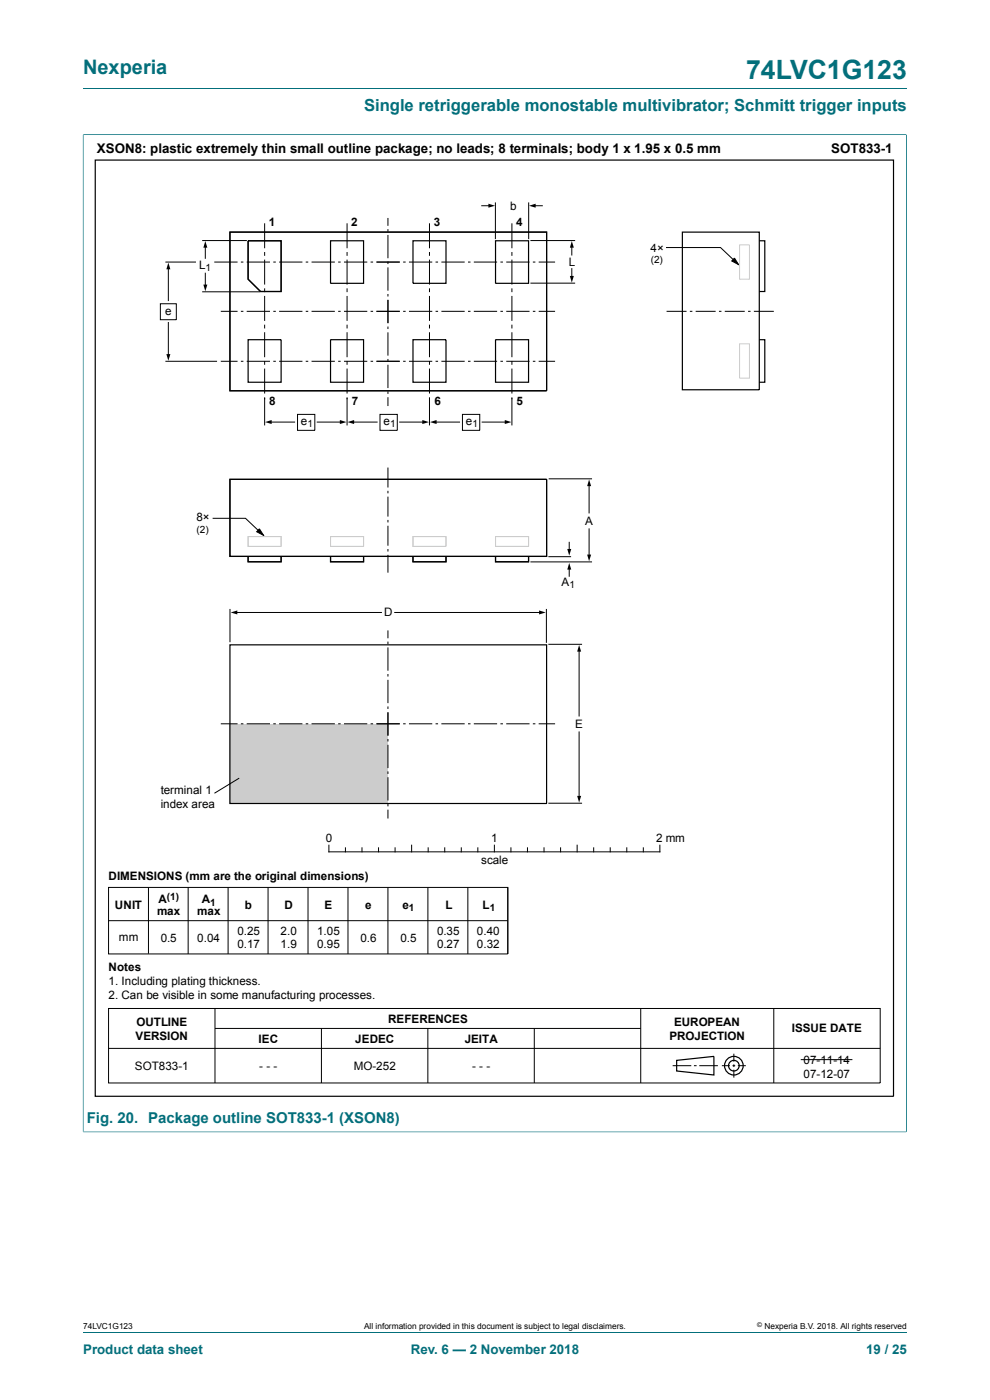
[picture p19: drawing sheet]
<svg xmlns="http://www.w3.org/2000/svg" width="210mm" height="297mm" viewBox="0 0 210 297" stroke-linecap="round" stroke-linejoin="round" font-family="sans-serif">
<defs><g id="words">
<text font-size="5.6" fill="#036f7b" x="158.3" y="16.8">74LVC1G123</text>
<text font-size="4.2" fill="#036f7b" x="17.6" y="15.6">Nexperia</text>
<text font-size="3.5" fill="#036f7b" x="77.2" y="23.7">Single retriggerable monostable multivibrator; Schmitt trigger inputs</text>
<text font-size="3.2" fill="#036f7b" x="18.4" y="238.3">Fig. 20. Package outline SOT833-1 (XSON8)</text>
<g font-size="2.8">
<text x="20.6" y="32.5">XSON8: plastic extremely thin small outline package; no leads; 8 terminals; body 1 x 1.95 x 0.5 mm</text>
<text x="176.3" y="32.5">SOT833-1</text>
</g>
<g font-size="2.8" fill="#036f7b">
<text x="17.6" y="287.2">Product data sheet</text>
<text x="87.2" y="287.2">Rev. 6 — 2 November 2018</text>
<text x="183.7" y="287.2">19 / 25</text>
</g>
<g font-size="2.5">
<text x="57" y="48">1</text>
<text x="74.5" y="48">2</text>
<text x="92" y="48">3</text>
<text x="108.2" y="44.5">b</text>
<text x="109.5" y="48">4</text>
<text x="138" y="53.4">4×</text>
<text x="42.2" y="57.1">L</text>
<text x="120.6" y="56.4">L</text>
<text x="35" y="66.8">e</text>
<text x="57.1" y="85.9">8</text>
<text x="74.6" y="85.9">7</text>
<text x="92.1" y="85.9">6</text>
<text x="109.6" y="85.9">5</text>
<text x="63.8" y="90.1">e</text>
<text x="81.3" y="90.1">e</text>
<text x="98.8" y="90.1">e</text>
<text x="41.7" y="110.6">8×</text>
<text x="124.1" y="111.4">A</text>
<text x="119.1" y="124.2">A</text>
<text x="81.5" y="130.8">D</text>
<text x="122" y="154.5">E</text>
<text x="34.1" y="168.4">terminal 1</text>
<text x="34.1" y="171.4">index area</text>
<text x="69.1" y="178.6">0</text>
<text x="104.2" y="178.6">1</text>
<text x="139.2" y="178.6">2 mm</text>
<text x="102" y="183.4">scale</text>
<text x="23" y="186.6">DIMENSIONS (mm are the original dimensions)</text>
<text x="33.6" y="191.6">A</text>
<text x="42.8" y="191.6">A</text>
<text x="24.4" y="192.7">UNIT</text>
<text x="33.3" y="194.1">max</text>
<text x="41.8" y="194.1">max</text>
<text x="51.9" y="192.7">b</text>
<text x="60.3" y="192.7">D</text>
<text x="68.8" y="192.7">E</text>
<text x="77.5" y="192.7">e</text>
<text x="85.4" y="192.7">e</text>
<text x="94.5" y="192.7">L</text>
<text x="102.4" y="192.7">L</text>
<text x="25.2" y="199.7">mm</text>
<text x="34.1" y="199.8">0.5</text>
<text x="41.8" y="199.8">0.04</text>
<text x="50.4" y="198.4">0.25</text>
<text x="50.4" y="201.2">0.17</text>
<text x="59.5" y="198.4">2.0</text>
<text x="59.5" y="201.2">1.9</text>
<text x="67.3" y="198.4">1.05</text>
<text x="67.3" y="201.2">0.95</text>
<text x="76.4" y="199.8">0.6</text>
<text x="85" y="199.8">0.5</text>
<text x="92.7" y="198.4">0.35</text>
<text x="92.7" y="201.2">0.27</text>
<text x="101.2" y="198.4">0.40</text>
<text x="101.2" y="201.2">0.32</text>
<text x="23" y="206">Notes</text>
<text x="23" y="209">1. Including plating thickness.</text>
<text x="23" y="212">2. Can be visible in some manufacturing processes.</text>
<text x="28.8" y="220.6">VERSION</text>
<text x="29" y="217.6">OUTLINE</text>
<text x="54.9" y="221.3">IEC</text>
<text x="75.4" y="221.3">JEDEC</text>
<text x="82.4" y="217">REFERENCES</text>
<text x="98.6" y="221.3">JEITA</text>
<text x="142" y="220.6">PROJECTION</text>
<text x="143" y="217.6">EUROPEAN</text>
<text x="168" y="219">ISSUE DATE</text>
<text x="28.6" y="226.9">SOT833-1</text>
<text x="55" y="226.9">- - -</text>
<text x="75.1" y="227">MO-252</text>
<text x="100.1" y="226.9">- - -</text>
<text x="170.4" y="225.6">07-11-14</text>
<text x="170.4" y="228.6">07-12-07</text>
</g>
<g font-size="2.1">
<text x="43.6" y="57.6">1</text>
<text x="138" y="55.8">(2)</text>
<text x="65.2" y="90.6">1</text>
<text x="82.7" y="90.6">1</text>
<text x="100.2" y="90.6">1</text>
<text x="41.7" y="113.1">(2)</text>
<text x="120.8" y="124.7">1</text>
<text x="35.4" y="190.9">(1)</text>
<text x="44.6" y="192.1">1</text>
<text x="86.7" y="193.3">1</text>
<text x="103.9" y="193.3">1</text>
</g>
<g font-size="1.8">
<text x="17.6" y="282">74LVC1G123</text>
<text x="77.2" y="282">All information provided in this document is subject to legal disclaimers.</text>
<text x="162.2" y="282">Nexperia B.V. 2018. All rights reserved</text>
</g>
<text font-size="1.4" x="160.6" y="281.6">©</text>
</g></defs>
<path d="M17.6 18.8h174.8M17.6 28.6h174.7M17.6 28.5v211.7M192.3 28.5v211.7M17.6 240.1h174.7" fill="none" stroke="#036f7b" stroke-width=".21"/>
<path d="M48.7 153.5h33.6v17h-33.6z" fill="#ccc"/>
<g fill="none" stroke="#000" stroke-width=".21">
<path d="M35.1 55.6h6.5M35.7 56.8v7M42.9 51h9.5M43.6 52.3v2.5M43.6 58v2.7M45.5 55.6h4.9M51.1 55.6h.5M52.3 55.6h5M56.1 47.4v5.3M56.1 53.5v.8M56.1 55.1v5.3M58 55.6h.5"/>
<path d="M59.2 55.6h4.9M64.9 55.6h.5M66.1 55.6h4.9M71.7 55.6h.6M73 55.6h4.9M73.6 47.4v5.3M73.6 53.5v.8M73.6 55.1v5.3M78.6 55.6h.5M79.8 55.6h5M82.3 46.2v1.7M82.3 48.6v.5"/>
<path d="M82.3 49.8v5M82.3 55.5v.5M82.3 56.7v5M85.5 55.6h.5M86.8 55.6h4.9M91.1 47.4v5.3M91.1 53.5v.8M91.1 55.1v5.3M92.4 55.6h.5M93.6 55.6h5M99.3 55.6h.5M100.5 55.6h4.9"/>
<path d="M102.2 43.6h1.7M105.1 42.9v7.8M106.2 55.6h.5M107.4 55.6h4.9M108.6 47.4v5.3M108.6 53.5v.8M108.6 55.1v5.3M112.1 42.9v7.8M112.5 51h9.5M113 55.6h.6M113.3 43.6h1.7M114.3 55.6h3.4"/>
<path d="M121.3 52.3v1.8M121.3 57v1.8M141.3 52.5h11.5l3.2 3.1M155.8 54.7l.9 1.4-1.5-.7zM34 64.4h3.4v3.4h-3.4zM35.1 76.6h10.9M35.7 68.4v7M42.9 61.9h12.3M46.8 66h3.6M46.8 76.6h3.6M51.1 66h.5M51.1 76.6h.5"/>
<path d="M52.3 66h5M52.3 76.6h5M56.1 61.2v.8M56.1 62.8v5.3M56.1 68.9v.8M56.1 70.5v5.3M56.1 76.6v.8M56.1 78.2v5.3M58 66h.5M58 76.6h.5M59.2 66h4.9M59.2 76.6h4.9"/>
<path d="M64.9 66h.5M64.9 76.6h.5M66.1 66h4.9M66.1 76.6h4.9M71.7 66h.6M71.7 76.6h.6M73 66h4.9M73 76.6h4.9M73.6 61.2v.8M73.6 62.8v5.3M73.6 68.9v.8M73.6 70.5v5.3"/>
<path d="M73.6 76.6v.8M73.6 78.2v5.3M78.6 66h.5M78.6 76.6h.5M79.8 66h5M79.8 76.6h5M82.3 62.4v.5M82.3 63.6v5M82.3 69.3v.5M82.3 70.5v4.9M82.3 76.2v.5M82.3 77.4v4.9"/>
<path d="M85.5 66h.5M85.5 76.6h.5M86.8 66h4.9M86.8 76.6h4.9M91.1 61.2v.8M91.1 62.8v5.3M91.1 68.9v.8M91.1 70.5v5.3M91.1 76.6v.8M91.1 78.2v5.3M92.4 66h.5M92.4 76.6h.5"/>
<path d="M93.6 66h5M93.6 76.6h5M99.3 66h.5M99.3 76.6h.5M100.5 66h4.9M100.5 76.6h4.9M106.2 66h.5M106.2 76.6h.5M107.4 66h4.9M107.4 76.6h4.9M108.6 61.2v.8M108.6 62.8v5.3"/>
<path d="M108.6 68.9v.8M108.6 70.5v5.3M108.6 76.6v.8M108.6 78.2v5.3M112.5 60.1h9.5M113 66h.6M113 76.6h.6M114.3 66h3.4M114.3 76.6h3.4M141.4 66h4.2M146.3 66h.6M147.6 66h4.2"/>
<path d="M152.5 66h.5M153.7 66h4.3M158.7 66h.5M159.9 66h4.2M56.1 84.3v6M57.3 89.5h5.2M63.1 87.9h3.7v3.4h-3.7zM67.3 89.5h5.1M73.6 84.3v6M74.8 89.5h5.2M80.6 87.9h3.7v3.4h-3.7zM82.3 83v.6"/>
<path d="M82.3 84.3v1.8M82.3 99.2v4.2M84.8 89.5h5.1M91.1 84.3v6M92.3 89.5h5.2M98.1 87.9h3.7v3.4h-3.7zM102.3 89.5h5.1M108.6 84.3v6M45.1 110h7l3.2 3M55 112.2l.9 1.4-1.5-.8zM82.3 104.1v.6M82.3 105.4v4.2"/>
<path d="M82.3 110.3v.5M82.3 111.5v4.3M82.3 116.5v.5M82.3 117.7v3.8M112.5 119.2h13.1M116.3 118.1h4.8M116.4 101.6h9.2M120.7 115.1v1.6M125 102.8v6M125 112.2v5.7M48.8 129.2v7M50.1 129.9h30.8"/>
<path d="M82.3 133.7v1.7M82.3 136.1v.5M82.3 137.3v5M83.7 129.9h30.9M115.9 129.2v7.2M116.3 136.7h7.2M120.7 120.6v1.6M122.8 138v13.9M46.8 153.5h3.6M51.1 153.5h.5M52.3 153.5h5M58 153.5h.5"/>
<path d="M59.2 153.5h4.9M64.9 153.5h.5M66.1 153.5h4.9M71.7 153.5h.6M73 153.5h4.9M78.6 153.5h.5M79.8 153.5h5M82.3 143v.5M82.3 144.2v5M82.3 149.9v.5M82.3 151.1v5M82.3 156.8v.5"/>
<path d="M82.3 158v4.9M85.5 153.5h.5M86.8 153.5h4.9M92.4 153.5h.5M93.6 153.5h5M99.3 153.5h.5M100.5 153.5h4.9M106.2 153.5h.5M107.4 153.5h4.9M113 153.5h.6M114.3 153.5h3.4M122.8 155.3v13.8"/>
<path d="M50.7 165.1l-5.2 3.2M69.8 179.3v1.4h70.2v-1.4M73.3 179.9v.8M76.8 179.9v.8M80.3 179.9v.8M82.3 163.7v.5M82.3 164.9v4.9M82.3 170.5v.6M82.3 171.8v1.8M83.8 179.9v.8M87.3 179.3v1.4M90.8 179.9v.8"/>
<path d="M94.3 179.9v.8M97.8 179.9v.8M101.4 179.9v.8M104.9 179.3v1.4M108.4 179.9v.8M111.9 179.9v.8M115.4 179.9v.8M116.3 170.4h7.2M118.9 179.9v.8M122.4 179.3v1.4M125.9 179.9v.8M129.4 179.9v.8"/>
<path d="M133 179.9v.8M136.5 179.9v.8M23 188.3h84.7v14.1h-84.7zM23 195.3h84.7M31.5 188.3v14M39.9 188.3v14.1M48.4 188.3v14.1M56.9 188.3v14.1M65.3 188.3v14.1M73.8 188.3v14.1M82.3 188.3v14.1M90.8 188.3v14.1"/>
<path d="M99.2 188.3v14.1M107.7 188.3v14.1M23 213.9h163.7v15.8h-163.7zM45.6 213.9v15.8M45.6 218.2h90.3M68.2 218.2v11.5M90.8 218.2v11.5M113.3 218.2v11.5M135.9 213.9v15.8M164.1 213.9v15.8M23 222.4h163.7M142.7 226.1h3.9"/>
<path d="M147.2 226.1h.6M148.3 226.1h4M153.1 226.1h1.7M155.4 226.1h.5M155.7 223.5v1.7M155.7 225.8v.6M155.7 226.9v1.7M156.5 226.1h1.7M169.9 224.8h10.9"/>
</g>
<g fill="none" stroke="#000" stroke-width=".25">
<path d="M20.2 34h169.3v198.6h-169.3zM48.8 49.2h67.1v33.7h-67.1zM52.6 51.1h7v10.7h-4.3l-2.7-2.6zM70.1 51.1h7v9h-7zM87.6 51.1h7v9h-7zM105.1 51.1h7v9h-7zM144.7 49.2h16.4v33.5h-16.4zM161.1 51.1h1.1v10.7h-1.1M52.6 72.1h7v9h-7zM70.1 72.1h7v9h-7zM87.6 72.1h7v9h-7zM105.1 72.1h7v9h-7z"/>
<path d="M161.1 72.1h1.1v9h-1.1M48.8 101.7h67.1v16.3h-67.1zM52.6 118v1.2h7v-1.2M70.1 118v1.2h7v-1.2M87.6 118v1.2h7v-1.2M105.1 118v1.2h7v-1.2M48.8 136.8h67.1v33.7h-67.1zM143.5 224.9l7.9-.8v4l-7.9-.9z"/>
<circle cx="155.7" cy="226.1" r="1.13"/>
<circle cx="155.7" cy="226.1" r="1.98"/>
</g>
<g fill="#000">
<path d="M35.7 55.7l.4 1.4h-.8zM43.6 51.1l.4 1.4h-.9zM103.6 43.2l1.4 .4-1.4 .5zM112.2 43.6l1.4-.4v.9zM121.3 51.1l.4 1.4h-.8zM120.9 58.5h.8l-.4 1.5zM155.8 54.7l.9 1.4-1.5-.7zM35.3 75.1h.8l-.4 1.4zM43.1 60.4h.9l-.4 1.4zM56.2 89.5l1.4-.4v.9zM72.1 89.1l1.4 .4-1.4 .5zM73.7 89.5l1.4-.4v.9z"/>
<path d="M89.6 89.1l1.4 .4-1.4 .5zM91.2 89.5l1.4-.4v.9zM107.1 89.1l1.4 .4-1.4 .5zM55 112.2l.9 1.4-1.5-.8zM120.3 116.5h.9l-.5 1.4zM125 101.7l.4 1.4h-.9zM124.5 117.7h.9l-.4 1.4zM48.9 129.9l1.4-.4v.9zM114.4 129.5l1.4 .4-1.4 .5zM120.7 119.4l.5 1.4h-.9zM122.8 136.8l.5 1.4h-.9zM122.4 168.8h.9l-.5 1.5z"/>
</g>
<path d="M156.9 51.9h2.1v7.3h-2.1zM156.9 72.9h2.1v7.3h-2.1zM52.6 113.8h7v2.1h-7zM70.1 113.8h7v2.1h-7zM87.6 113.8h7v2.1h-7zM105.1 113.8h7v2.1h-7z" fill="none" stroke="#ccc" stroke-width=".21"/>
<path d="M17.6 28.6v211.5M17.7 28.6h174.5M192.3 28.6v211.5M17.7 240.1h174.5M17.6 282.6h174.8" fill="none" stroke="#036f7b" stroke-width=".21"/>
<use href="#words"/>
</svg>
